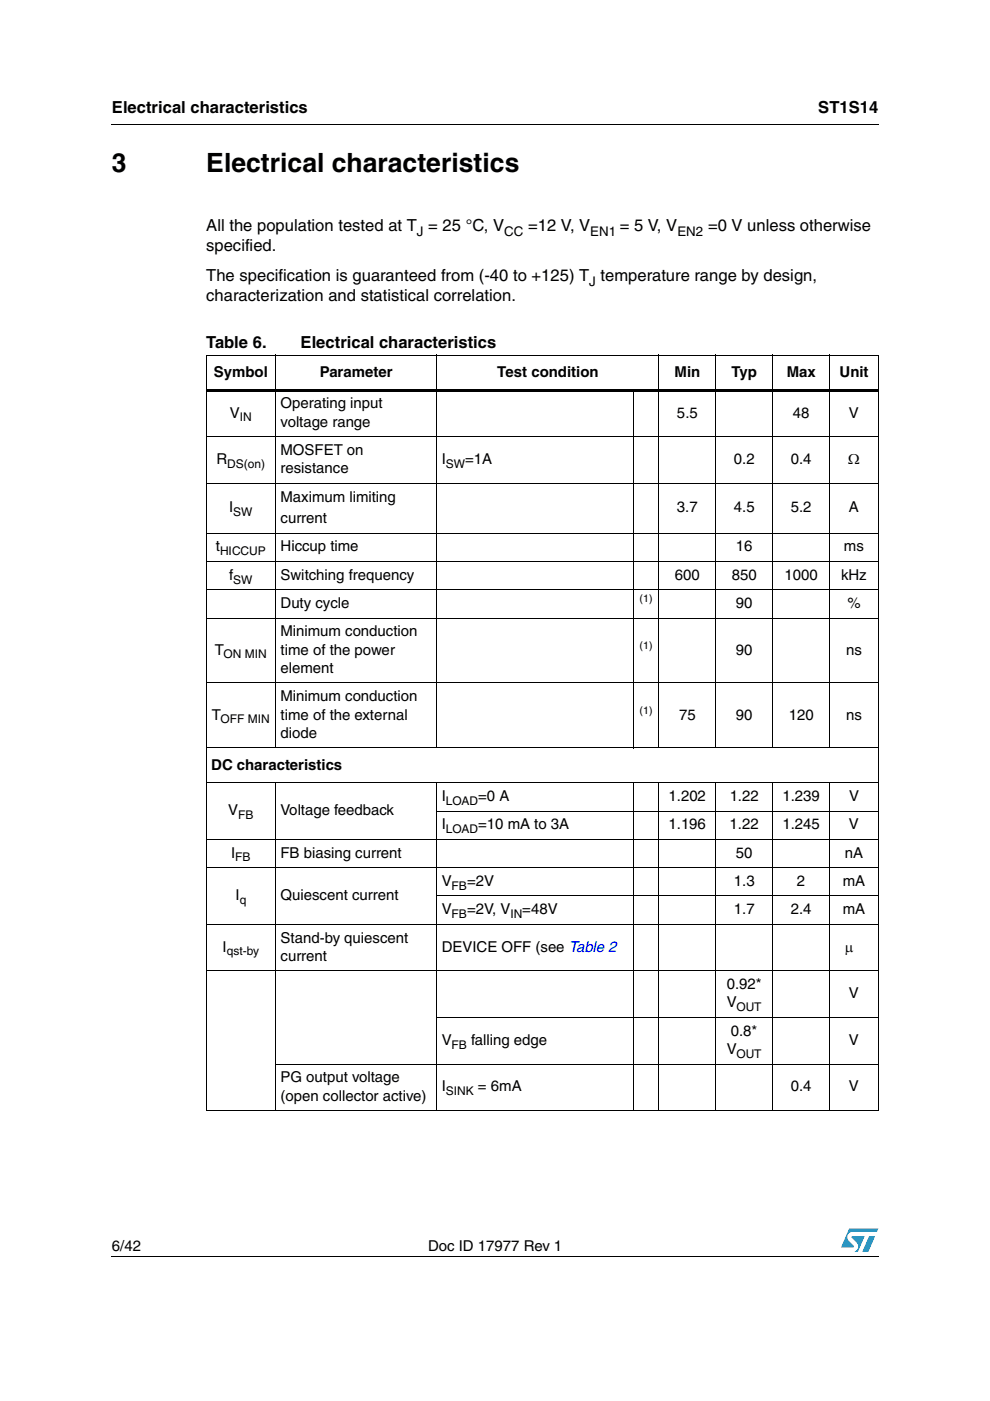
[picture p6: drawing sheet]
<svg xmlns="http://www.w3.org/2000/svg" width="210mm" height="297mm" viewBox="0 0 210 297" stroke-linecap="round" stroke-linejoin="round" font-family="sans-serif">
<defs><g id="words">
<g font-size="5.6">
<text x="23.7" y="36.4">3</text>
<text x="43.7" y="36.4">Electrical characteristics</text>
</g>
<g font-size="3.5">
<text x="23.7" y="23.9">Electrical characteristics</text>
<text x="173.5" y="23.9">ST1S14</text>
<text x="43.7" y="53.3">specified.</text>
<text x="43.7" y="49.1">All the population tested at T = 25 °C, V</text>
<text x="112" y="49.1">=12 V, V</text>
<text x="131.4" y="49.1">= 5 V, V</text>
<text x="150.1" y="49.1">=0 V unless otherwise</text>
<text x="43.7" y="59.7">The specification is guaranteed from (-40 to +125) T temperature range by design,</text>
<text x="43.7" y="63.9">characterization and statistical correlation.</text>
<text x="43.7" y="73.8">Table 6.</text>
<text x="63.7" y="73.8">Electrical characteristics</text>
</g>
<g font-size="3.2">
<text x="45.3" y="79.9">Symbol</text>
<text x="67.8" y="79.9">Parameter</text>
<text x="105.4" y="79.9">Test condition</text>
<text x="143" y="79.9">Min</text>
<text x="155.1" y="79.9">Typ</text>
<text x="166.8" y="79.9">Max</text>
<text x="178" y="79.9">Unit</text>
<text x="48.7" y="88.5">V</text>
<text x="59.5" y="86.6">Operating input</text>
<text x="143.5" y="88.5">5.5</text>
<text x="168.1" y="88.5">48</text>
<text x="180" y="88.5">V</text>
<text x="59.5" y="90.5">voltage range</text>
<text x="45.9" y="98.4">R</text>
<text x="59.5" y="96.5">MOSFET on</text>
<text x="59.5" y="100.4">resistance</text>
<text x="93.7" y="98.4">I</text>
<text x="98.6" y="98.4">=1A</text>
<text x="155.6" y="98.4">0.2</text>
<text x="167.7" y="98.4">0.4</text>
<text x="179.9" y="98.4">Ω</text>
<text x="59.5" y="106.3">Maximum limiting</text>
<text x="48.6" y="108.6">I</text>
<text x="59.5" y="110.9">current</text>
<text x="143.5" y="108.6">3.7</text>
<text x="155.6" y="108.6">4.5</text>
<text x="167.7" y="108.6">5.2</text>
<text x="180" y="108.6">A</text>
<text x="45.8" y="116.9">t</text>
<text x="59.5" y="116.9">Hiccup time</text>
<text x="156" y="116.9">16</text>
<text x="178.9" y="116.9">ms</text>
<text x="48.6" y="122.9">f</text>
<text x="59.5" y="122.9">Switching frequency</text>
<text x="143.1" y="122.9">600</text>
<text x="155.1" y="122.9">850</text>
<text x="166.3" y="122.9">1000</text>
<text x="178.3" y="122.9">kHz</text>
<text x="59.5" y="128.9">Duty cycle</text>
<text x="156" y="128.9">90</text>
<text x="179.7" y="128.9">%</text>
<text x="59.5" y="134.9">Minimum conduction</text>
<text x="45.6" y="138.8">T</text>
<text x="59.5" y="138.8">time of the power</text>
<text x="59.5" y="142.7">element</text>
<text x="156" y="138.8">90</text>
<text x="179.4" y="138.8">ns</text>
<text x="59.5" y="148.7">Minimum conduction</text>
<text x="44.9" y="152.6">T</text>
<text x="59.5" y="152.6">time of the external</text>
<text x="144" y="152.6">75</text>
<text x="156" y="152.6">90</text>
<text x="167.2" y="152.6">120</text>
<text x="179.4" y="152.6">ns</text>
<text x="59.5" y="156.4">diode</text>
<text x="44.8" y="163.2">DC characteristics</text>
<text x="48.4" y="172.8">V</text>
<text x="59.5" y="172.8">Voltage feedback</text>
<text x="93.7" y="169.8">I</text>
<text x="101.4" y="169.8">=0 A</text>
<text x="141.8" y="169.8">1.202</text>
<text x="154.7" y="169.8">1.22</text>
<text x="165.9" y="169.8">1.239</text>
<text x="180" y="169.8">V</text>
<text x="93.7" y="175.9">I</text>
<text x="101.4" y="175.9">=10 mA to 3A</text>
<text x="141.8" y="175.9">1.196</text>
<text x="154.7" y="175.9">1.22</text>
<text x="165.9" y="175.9">1.245</text>
<text x="180" y="175.9">V</text>
<text x="49" y="181.8">I</text>
<text x="59.5" y="181.8">FB biasing current</text>
<text x="156" y="181.8">50</text>
<text x="179.1" y="181.8">nA</text>
<text x="49.9" y="190.8">I</text>
<text x="59.5" y="190.8">Quiescent current</text>
<text x="93.7" y="187.8">V</text>
<text x="99" y="187.8">=2V</text>
<text x="155.6" y="187.8">1.3</text>
<text x="169" y="187.8">2</text>
<text x="178.7" y="187.8">mA</text>
<text x="93.7" y="193.8">V</text>
<text x="99" y="193.8">=2V, V</text>
<text x="110.7" y="193.8">=48V</text>
<text x="155.6" y="193.8">1.7</text>
<text x="167.7" y="193.8">2.4</text>
<text x="178.7" y="193.8">mA</text>
<text x="47.2" y="201.8">I</text>
<text x="59.5" y="199.8">Stand-by quiescent</text>
<text x="59.5" y="203.7">current</text>
<text x="93.7" y="201.8">DEVICE OFF (see Table 2</text>
<text x="179.1" y="201.8">μ</text>
<text x="154.1" y="209.7">0.92*</text>
<text x="154.1" y="213.6">V</text>
<text x="180" y="211.6">V</text>
<text x="93.7" y="221.5">V</text>
<text x="99.9" y="221.5">falling edge</text>
<text x="155" y="219.6">0.8*</text>
<text x="180" y="221.5">V</text>
<text x="154.1" y="223.5">V</text>
<text x="59.5" y="229.5">PG output voltage</text>
<text x="59.5" y="233.3">(open collector active)</text>
<text x="93.7" y="231.4">I</text>
<text x="101.3" y="231.4">= 6mA</text>
<text x="167.7" y="231.4">0.4</text>
<text x="180" y="231.4">V</text>
<text x="23.7" y="265.1">6/42</text>
<text x="90.8" y="265.1">Doc ID 17977 Rev 1</text>
</g>
<g font-size="2.8">
<text x="88.4" y="50">J</text>
<text x="106.9" y="50">CC</text>
<text x="125.2" y="50">EN1</text>
<text x="143.6" y="50">EN2</text>
<text x="124.9" y="60.5">J</text>
</g>
<g font-size="2.5">
<text x="50.9" y="89.3">IN</text>
<text x="48.2" y="99.2">DS(on)</text>
<text x="94.5" y="99.2">SW</text>
<text x="49.5" y="109.4">SW</text>
<text x="46.7" y="117.7">HICCUP</text>
<text x="49.5" y="123.7">SW</text>
<text x="47.4" y="139.6">ON MIN</text>
<text x="46.8" y="153.4">OFF MIN</text>
<text x="50.5" y="173.6">FB</text>
<text x="94.5" y="170.6">LOAD</text>
<text x="94.5" y="176.6">LOAD</text>
<text x="49.9" y="182.6">FB</text>
<text x="50.8" y="191.6">q</text>
<text x="95.8" y="188.6">FB</text>
<text x="95.8" y="194.6">FB</text>
<text x="108.2" y="194.6">IN</text>
<text x="48.1" y="202.6">qst-by</text>
<text x="156.1" y="214.4">OUT</text>
<text x="95.8" y="222.3">FB</text>
<text x="156.1" y="224.3">OUT</text>
<text x="94.5" y="232.2">SINK</text>
</g>
<g font-size="2.2">
<text x="135.6" y="127.7">(1)</text>
<text x="135.6" y="137.6">(1)</text>
<text x="135.6" y="151.4">(1)</text>
</g>
</g></defs>
<g fill="#0099d8">
<path d="M184.3 262.1h1.2l-1.4 3.3h-1.3z"/>
<path d="M180.1 260.5h6.1l-.3 .7h-5.1a1.13 1.13 0 0 0-1.1 .7 1.13 1.13 0 0 0 .3 1.2l1 1v.3l-2.7 .1z"/>
<path d="M180.6 262.1h2.7l-1.4 3.3h-.7a1.18 1.18 0 0 0 .5-1.9l-1.1-1.1z"/>
</g>
<path d="M23.6 26.2l.1 .2zM43.6 82.4h142.7v.6h-142.7zM23.6 266.3l.1 .1z" fill="#000"/>
<g fill="none" stroke="#000" stroke-width=".21">
<path d="M23.7 26.3h162.6M43.6 75.3h142.7M43.7 75.4v160M58.4 75.2v83.4M92.6 75.2v83.4M139.7 75.2v83.4M151.8 75.2v83.4M163.8 75.2v83.4M175.9 75.2v83.4M186.2 75.4v160M43.6 92.6h142.7M134.3 82.4v76.2"/>
<path d="M43.6 102.5h142.7M43.6 113.1h142.7M43.6 119h142.7M43.6 125.1h142.7M43.6 131h142.7M43.6 144.8h142.7M43.6 158.6h142.7M43.6 166h142.7M43.6 178h142.7M58.4 165.9v69.7M92.5 172h93.8M92.6 165.9v69.7"/>
<path d="M134.3 165.9v69.7M139.7 165.9v69.7M151.8 165.9v69.7M163.8 165.9v69.7M175.9 165.9v69.7M43.6 184h142.7M43.6 196h142.7M92.5 189.9h93.8M43.6 205.8h142.7M92.5 215.7h93.8M43.6 235.5h142.7M58.3 225.6h128"/>
<path d="M23.7 266.3h162.6"/>
</g>
<use href="#words"/>
</svg>
